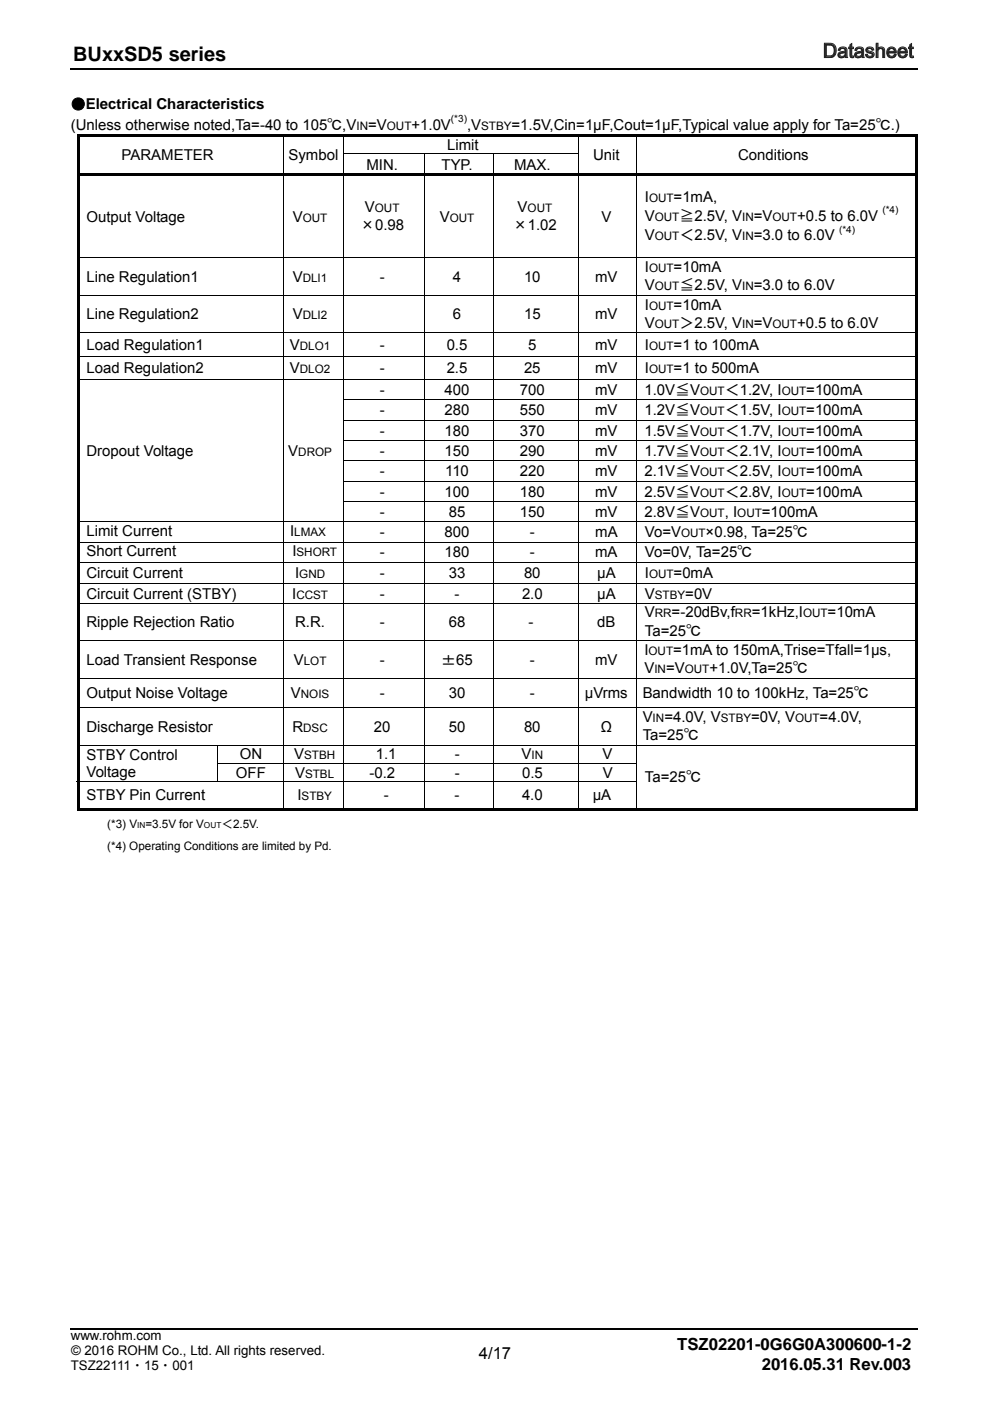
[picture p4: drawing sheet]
<svg xmlns="http://www.w3.org/2000/svg" width="210mm" height="297mm" viewBox="0 0 210 297" stroke-linecap="round" stroke-linejoin="round" font-family="sans-serif">
<defs><g id="words">
<text font-size="4.2" x="15.5" y="12.9">BUxxSD5 series</text>
<text font-size="4.2" fill="#231f20" x="174.5" y="12.2">Datasheet</text>
<g font-size="3.5">
<text x="143.7" y="286.3">TSZ02201-0G6G0A300600-1-2</text>
<text x="101.6" y="288.2">4/17</text>
<text x="161.6" y="290.5">2016.05.31 Rev.003</text>
</g>
<g font-size="3.2">
<text x="15" y="23.2">●Electrical Characteristics</text>
<text x="15" y="27.5">(Unless otherwise noted,Ta=-40 to 105℃,V</text>
<text x="78.1" y="27.5">=V</text>
<text x="87.3" y="27.5">+1.0V</text>
<text x="99.1" y="27.5">,V</text>
<text x="108.5" y="27.5">=1.5V,Cin=1μF,Cout=1μF,Typical value apply for Ta=25℃.)</text>
<text x="25.8" y="33.9">PARAMETER</text>
<text x="61.2" y="33.9">Symbol</text>
<text x="94.8" y="31.8">Limit</text>
<text x="125.8" y="33.9">Unit</text>
<text x="156.6" y="33.9">Conditions</text>
<text x="77.7" y="36">MIN.</text>
<text x="93.6" y="36">TYP.</text>
<text x="109" y="36">MAX.</text>
<text x="18.4" y="47">Output Voltage</text>
<text x="62.1" y="47">V</text>
<text x="77.4" y="45">V</text>
<text x="93.3" y="47">V</text>
<text x="109.8" y="45">V</text>
<text x="127.6" y="47">V</text>
<text x="136.8" y="42.9">I</text>
<text x="136.8" y="46.8">V</text>
<text x="142.9" y="42.9">=1mA,</text>
<text x="144.1" y="46.8">≧2.5V, V</text>
<text x="159.9" y="46.8">=V</text>
<text x="169.1" y="46.8">+0.5 to 6.0V</text>
<text x="76.4" y="48.8">×0.98</text>
<text x="108.8" y="48.8">×1.02</text>
<text x="136.8" y="50.9">V</text>
<text x="144.1" y="50.9">＜2.5V, V</text>
<text x="159.9" y="50.9">=3.0 to 6.0V</text>
<text x="18.4" y="59.7">Line Regulation1</text>
<text x="62.1" y="59.7">V</text>
<text x="80.5" y="59.7">-</text>
<text x="96.1" y="59.7">4</text>
<text x="111.1" y="59.7">10</text>
<text x="126.2" y="59.7">mV</text>
<text x="136.8" y="57.7">I</text>
<text x="142.9" y="57.7">=10mA</text>
<text x="136.8" y="65.6">I</text>
<text x="136.8" y="61.6">V</text>
<text x="142.9" y="65.6">=10mA</text>
<text x="144.1" y="61.6">≦2.5V, V</text>
<text x="159.9" y="61.6">=3.0 to 6.0V</text>
<text x="18.4" y="67.7">Line Regulation2</text>
<text x="62.1" y="67.7">V</text>
<text x="96.1" y="67.7">6</text>
<text x="111.1" y="67.7">15</text>
<text x="126.2" y="67.7">mV</text>
<text x="136.8" y="69.5">V</text>
<text x="144.1" y="69.5">＞2.5V, V</text>
<text x="159.9" y="69.5">=V</text>
<text x="169.1" y="69.5">+0.5 to 6.0V</text>
<text x="18.4" y="74.2">Load Regulation1</text>
<text x="61.5" y="74.2">V</text>
<text x="80.5" y="74.2">-</text>
<text x="94.7" y="74.2">0.5</text>
<text x="112" y="74.2">5</text>
<text x="126.2" y="74.2">mV</text>
<text x="136.8" y="74.2">I</text>
<text x="142.9" y="74.2">=1 to 100mA</text>
<text x="18.4" y="79.1">Load Regulation2</text>
<text x="61.5" y="79.1">V</text>
<text x="80.5" y="83.8">-</text>
<text x="80.5" y="79.1">-</text>
<text x="94.3" y="83.8">400</text>
<text x="94.7" y="79.1">2.5</text>
<text x="110.3" y="83.8">700</text>
<text x="111.1" y="79.1">25</text>
<text x="126.2" y="79.1">mV</text>
<text x="126.2" y="83.8">mV</text>
<text x="136.7" y="83.8">1.0V≦V</text>
<text x="136.8" y="79.1">I</text>
<text x="142.9" y="79.1">=1 to 500mA</text>
<text x="153.7" y="83.8">＜1.2V, I</text>
<text x="171" y="83.8">=100mA</text>
<text x="80.5" y="88.1">-</text>
<text x="94.3" y="88.1">280</text>
<text x="110.3" y="88.1">550</text>
<text x="126.2" y="88.1">mV</text>
<text x="136.7" y="88.1">1.2V≦V</text>
<text x="153.7" y="88.1">＜1.5V, I</text>
<text x="171" y="88.1">=100mA</text>
<text x="80.5" y="92.4">-</text>
<text x="94.3" y="92.4">180</text>
<text x="110.3" y="92.4">370</text>
<text x="126.2" y="92.4">mV</text>
<text x="136.7" y="92.4">1.5V≦V</text>
<text x="153.7" y="92.4">＜1.7V, I</text>
<text x="171" y="92.4">=100mA</text>
<text x="18.4" y="96.7">Dropout Voltage</text>
<text x="61.1" y="96.7">V</text>
<text x="80.5" y="96.7">-</text>
<text x="80.5" y="101">-</text>
<text x="94.3" y="96.7">150</text>
<text x="94.4" y="101">110</text>
<text x="110.3" y="101">220</text>
<text x="110.3" y="96.7">290</text>
<text x="126.2" y="101">mV</text>
<text x="126.2" y="96.7">mV</text>
<text x="136.7" y="101">2.1V≦V</text>
<text x="136.7" y="96.7">1.7V≦V</text>
<text x="153.7" y="96.7">＜2.1V, I</text>
<text x="153.7" y="101">＜2.5V, I</text>
<text x="171" y="96.7">=100mA</text>
<text x="171" y="101">=100mA</text>
<text x="80.5" y="105.3">-</text>
<text x="94.3" y="105.3">100</text>
<text x="110.3" y="105.3">180</text>
<text x="126.2" y="105.3">mV</text>
<text x="136.7" y="105.3">2.5V≦V</text>
<text x="153.7" y="105.3">＜2.8V, I</text>
<text x="171" y="105.3">=100mA</text>
<text x="18.4" y="113.7">Limit Current</text>
<text x="61.5" y="113.7">I</text>
<text x="80.5" y="113.9">-</text>
<text x="80.5" y="109.6">-</text>
<text x="94.3" y="113.9">800</text>
<text x="95.2" y="109.6">85</text>
<text x="110.3" y="109.6">150</text>
<text x="112.4" y="113.9">-</text>
<text x="126.2" y="109.6">mV</text>
<text x="126.2" y="113.9">mA</text>
<text x="136.7" y="109.6">2.8V≦V</text>
<text x="136.8" y="113.9">Vo=V</text>
<text x="149.7" y="113.9">×0.98, Ta=25℃</text>
<text x="153.7" y="109.6">, I</text>
<text x="161.6" y="109.6">=100mA</text>
<text x="18.4" y="118">Short Current</text>
<text x="62" y="118">I</text>
<text x="80.5" y="118.2">-</text>
<text x="94.3" y="118.2">180</text>
<text x="112.4" y="118.2">-</text>
<text x="126.2" y="118.2">mA</text>
<text x="136.8" y="118.2">Vo=0V, Ta=25℃</text>
<text x="18.4" y="122.6">Circuit Current</text>
<text x="62.6" y="122.6">I</text>
<text x="80.5" y="122.6">-</text>
<text x="95.2" y="122.6">33</text>
<text x="111.1" y="122.6">80</text>
<text x="126.7" y="122.6">µA</text>
<text x="136.8" y="122.6">I</text>
<text x="142.9" y="122.6">=0mA</text>
<text x="18.4" y="126.9">Circuit Current (STBY)</text>
<text x="62" y="126.9">I</text>
<text x="80.5" y="126.9">-</text>
<text x="96.4" y="126.9">-</text>
<text x="110.7" y="126.9">2.0</text>
<text x="126.7" y="126.9">µA</text>
<text x="136.8" y="130.9">V</text>
<text x="136.8" y="126.9">V</text>
<text x="142.5" y="130.9">=-20dBv,f</text>
<text x="145.3" y="126.9">=0V</text>
<text x="159.5" y="130.9">=1kHz,I</text>
<text x="175.5" y="130.9">=10mA</text>
<text x="18.4" y="133">Ripple Rejection Ratio</text>
<text x="62.6" y="133">R.R.</text>
<text x="80.5" y="133">-</text>
<text x="95.2" y="133">68</text>
<text x="112.1" y="133">-</text>
<text x="126.7" y="133">dB</text>
<text x="136.8" y="134.8">Ta=25℃</text>
<text x="18.4" y="140.9">Load Transient Response</text>
<text x="62.3" y="140.9">V</text>
<text x="80.5" y="140.9">-</text>
<text x="93.6" y="140.9">±65</text>
<text x="112.4" y="140.9">-</text>
<text x="126.2" y="140.9">mV</text>
<text x="136.7" y="138.9">I</text>
<text x="136.7" y="142.7">V</text>
<text x="141.3" y="142.7">=V</text>
<text x="142.8" y="138.9">=1mA to 150mA,Trise=Tfall=1µs,</text>
<text x="150.5" y="142.7">+1.0V,Ta=25℃</text>
<text x="18.4" y="148">Output Noise Voltage</text>
<text x="61.7" y="148">V</text>
<text x="80.5" y="148">-</text>
<text x="95.2" y="148">30</text>
<text x="112.4" y="148">-</text>
<text x="124.1" y="148">µVrms</text>
<text x="136.3" y="148">Bandwidth 10 to 100kHz, Ta=25℃</text>
<text x="18.4" y="155.1">Discharge Resistor</text>
<text x="62" y="155.1">R</text>
<text x="79.3" y="155.1">20</text>
<text x="95.2" y="155.1">50</text>
<text x="111.1" y="155.1">80</text>
<text x="127.4" y="155.1">Ω</text>
<text x="136.3" y="153.1">V</text>
<text x="140.9" y="153.1">=4.0V, V</text>
<text x="159.3" y="153.1">=0V, V</text>
<text x="173.8" y="153.1">=4.0V,</text>
<text x="18.4" y="161.1">STBY Control</text>
<text x="50.8" y="161">ON</text>
<text x="62.4" y="161">V</text>
<text x="79.7" y="161">1.1</text>
<text x="96.5" y="161">-</text>
<text x="110.6" y="161">V</text>
<text x="127.8" y="161">V</text>
<text x="136.3" y="157">Ta=25℃</text>
<text x="18.4" y="164.8">Voltage</text>
<text x="50" y="164.8">OFF</text>
<text x="62.6" y="164.8">V</text>
<text x="78.4" y="164.8">-0.2</text>
<text x="96.5" y="164.8">-</text>
<text x="110.7" y="164.8">0.5</text>
<text x="127.8" y="164.8">V</text>
<text x="136.8" y="165.8">Ta=25℃</text>
<text x="18.4" y="169.7">STBY Pin Current</text>
<text x="63.1" y="169.7">I</text>
<text x="81.4" y="169.7">-</text>
<text x="96.4" y="169.7">-</text>
<text x="110.7" y="169.7">4.0</text>
<text x="125.7" y="169.7">µA</text>
</g>
<g font-size="2.8">
<text x="15" y="284.2">www.rohm.com</text>
<text x="15.1" y="287.2">© 2016 ROHM Co., Ltd. All rights reserved.</text>
<text x="15" y="290.4">TSZ22111・15・001</text>
</g>
<g font-size="2.5">
<text x="75.6" y="27.5">IN</text>
<text x="82.1" y="27.5">OUT</text>
<text x="102.1" y="27.5">STBY</text>
<text x="64.2" y="47">OUT</text>
<text x="79.5" y="45">OUT</text>
<text x="95.4" y="47">OUT</text>
<text x="111.9" y="45">OUT</text>
<text x="137.7" y="42.9">OUT</text>
<text x="138.9" y="46.8">OUT</text>
<text x="157.4" y="46.8">IN</text>
<text x="163.9" y="46.8">OUT</text>
<text x="138.9" y="50.9">OUT</text>
<text x="157.4" y="50.9">IN</text>
<text x="64.2" y="59.7">DLI1</text>
<text x="137.7" y="57.7">OUT</text>
<text x="137.7" y="65.6">OUT</text>
<text x="138.9" y="61.6">OUT</text>
<text x="157.4" y="61.6">IN</text>
<text x="64.2" y="67.7">DLI2</text>
<text x="138.9" y="69.5">OUT</text>
<text x="157.4" y="69.5">IN</text>
<text x="163.9" y="69.5">OUT</text>
<text x="63.6" y="74.2">DLO1</text>
<text x="137.7" y="74.2">OUT</text>
<text x="63.6" y="79.1">DLO2</text>
<text x="137.7" y="79.1">OUT</text>
<text x="148.5" y="83.8">OUT</text>
<text x="165.8" y="83.8">OUT</text>
<text x="148.5" y="88.1">OUT</text>
<text x="165.8" y="88.1">OUT</text>
<text x="148.5" y="92.4">OUT</text>
<text x="165.8" y="92.4">OUT</text>
<text x="63.3" y="96.7">DROP</text>
<text x="148.5" y="96.7">OUT</text>
<text x="148.5" y="101">OUT</text>
<text x="165.8" y="96.7">OUT</text>
<text x="165.8" y="101">OUT</text>
<text x="148.5" y="105.3">OUT</text>
<text x="165.8" y="105.3">OUT</text>
<text x="62.4" y="113.7">LMAX</text>
<text x="144.5" y="113.9">OUT</text>
<text x="148.5" y="109.6">OUT</text>
<text x="156.4" y="109.6">OUT</text>
<text x="62.9" y="118">SHORT</text>
<text x="63.5" y="122.6">GND</text>
<text x="137.7" y="122.6">OUT</text>
<text x="62.9" y="126.9">CCST</text>
<text x="138.9" y="126.9">STBY</text>
<text x="138.9" y="130.9">RR</text>
<text x="155.9" y="130.9">RR</text>
<text x="170.3" y="130.9">OUT</text>
<text x="64.4" y="140.9">LOT</text>
<text x="137.6" y="138.9">OUT</text>
<text x="138.8" y="142.7">IN</text>
<text x="145.2" y="142.7">OUT</text>
<text x="63.8" y="148">NOIS</text>
<text x="64.3" y="155.1">DSC</text>
<text x="138.4" y="153.1">IN</text>
<text x="152.9" y="153.1">STBY</text>
<text x="168.6" y="153.1">OUT</text>
<text x="64.5" y="161">STBH</text>
<text x="112.7" y="161">IN</text>
<text x="64.7" y="164.8">STBL</text>
<text x="64" y="169.7">STBY</text>
<text x="22.8" y="175.5">(*3) V</text>
<text x="30.8" y="175.5">=3.5V for V</text>
<text x="47" y="175.5">＜2.5V.</text>
<text x="22.8" y="180.1">(*4) Operating Conditions are limited by Pd.</text>
</g>
<g font-size="2.1">
<text x="95.7" y="25.9">(*3)</text>
<text x="187.2" y="45.2">(*4)</text>
<text x="178" y="49.3">(*4)</text>
</g>
<g font-size="1.8">
<text x="29.1" y="175.5">IN</text>
<text x="43.2" y="175.5">OUT</text>
</g>
</g></defs>
<path d="M15 281.9h179.7" fill="none" stroke="#010202" stroke-width=".32"/>
<path d="M15 14.6h179.7" fill="none" stroke="#010202" stroke-width=".34"/>
<g fill="#000">
<path d="M16.3 28.4h.5v.5h-.5zM16.3 28.4h178.3v.5h-178.3zM16.3 28.9h.5v3.6h-.5zM16.3 32.5h.5v.6h-.5zM16.3 33.1h.5v3.6h-.5zM16.3 36.7h178.3v.6h-178.3zM59.9 32.5h.2v.6h-.2zM72.8 32.5h.1v.6h-.1zM89.9 32.5h.2v.6h-.2zM104.6 32.5h.2v.6h-.2zM122.6 32.5h.2v.6h-.2zM134.9 32.5h.2v.6h-.2z"/>
<path d="M194.1 28.4h.5v.5h-.5zM194.1 28.9h.5v3.6h-.5zM194.1 32.5h.5v.6h-.5zM194.1 33.1h.5v3.6h-.5zM16.3 37.3h.5v17.2h-.5zM194.1 37.3h.5v17.2h-.5zM16.3 54.7h.5v7.8h-.5zM16.3 62.7h.5v7.8h-.5zM16.3 70.6h.5v4.8h-.5zM194.1 54.7h.5v7.8h-.5zM194.1 62.7h.5v7.8h-.5zM194.1 70.6h.5v4.8h-.5z"/>
<path d="M16.3 75.6h.5v4.8h-.5zM16.3 80.6h.5v4.1h-.5zM16.3 84.7h.5v.2h-.5zM16.3 84.9h.5v4.1h-.5zM16.3 89h.5v.2h-.5zM16.3 89.2h.5v4.1h-.5zM16.3 93.3h.5v.2h-.5zM16.3 93.5h.5v4.1h-.5zM16.3 97.6h.5v.2h-.5zM59.9 84.7h.2v.2h-.2zM59.9 89h.2v.2h-.2zM59.9 93.3h.2v.2h-.2z"/>
<path d="M59.9 97.6h.2v.2h-.2zM194.1 75.6h.5v4.8h-.5zM194.1 80.6h.5v4.1h-.5zM194.1 84.9h.5v4.1h-.5zM194.1 89.2h.5v4.1h-.5zM194.1 93.5h.5v4.1h-.5zM16.3 97.8h.5v4.1h-.5zM16.3 101.9h.5v.2h-.5zM16.3 102.1h.5v4.1h-.5zM16.3 106.2h.5v.2h-.5zM16.3 106.4h.5v4.1h-.5zM16.3 110.7h.5v4.2h-.5z"/>
<path d="M16.3 115h.5v4.1h-.5zM59.9 101.9h.2v.2h-.2zM59.9 106.2h.2v.2h-.2zM194.1 97.8h.5v4.1h-.5zM194.1 102.1h.5v4.1h-.5zM194.1 106.4h.5v4.1h-.5zM194.1 110.7h.5v4.2h-.5zM194.1 115h.5v4.1h-.5zM16.3 119.3h.5v4.3h-.5zM16.3 123.8h.5v4h-.5zM16.3 128h.5v7.7h-.5zM194.1 119.3h.5v4.3h-.5z"/>
<path d="M194.1 123.8h.5v4h-.5zM194.1 128h.5v7.7h-.5zM16.3 135.9h.5v7.8h-.5zM16.3 143.9h.5v6h-.5zM16.3 150.1h.5v7.8h-.5zM194.1 135.9h.5v7.8h-.5zM194.1 143.9h.5v6h-.5zM194.1 150.1h.5v7.8h-.5zM16.3 158.1h.5v3.6h-.5zM16.3 161.7h.5v.2h-.5zM16.3 161.9h.5v3.7h-.5zM16.3 165.7h.5v6.2h-.5z"/>
<path d="M16.3 171.3h43.6v.6h-43.6zM59.9 171.3h12.9v.6h-12.9zM72.8 171.3h17.1v.6h-17.1zM89.9 171.3h14.7v.6h-14.7zM104.6 171.3h18v.6h-18zM122.6 171.3h12.3v.6h-12.3zM134.9 171.3h59.2v.6h-59.2zM194.1 158.1h.5v3.6h-.5zM194.1 161.7h.5v.2h-.5zM194.1 161.9h.5v3.7h-.5zM194.1 165.6h.5v.1h-.5zM194.1 165.7h.5v6.2h-.5z"/>
<path d="M194.1 171.3h.5v.6h-.5z"/>
</g>
<g fill="none" stroke="#000" stroke-width=".21">
<path d="M60 28.9v3.6M60 33.1v3.6M60 37.3v17.2M72.9 28.9v3.6M72.9 33.1v3.6M72.9 37.3v17.2M72.9 32.6h17M90 33.1v3.6M90 37.3v17.2M90.1 32.6h14.5M104.7 33.1v3.6M104.7 37.3v17.2"/>
<path d="M104.8 32.6h17.8M122.7 28.9v3.6M122.7 33.1v3.6M122.7 37.3v17.2M135 28.9v3.6M135 33.1v3.6M135 37.3v17.2M16.3 54.6h178.3M60 54.7v7.8M72.9 54.7v7.8M90 54.7v7.8M104.7 54.7v7.8"/>
<path d="M122.7 54.7v7.8M135 54.7v7.8M16.3 62.6h178.3M16.3 70.5h178.3M16.3 75.5h178.3M60 62.7v7.8M60 70.6v4.8M60 75.6v4.8M72.9 62.7v7.8M72.9 70.6v4.8M72.9 75.6v4.8M90 62.7v7.8"/>
<path d="M90 70.6v4.8M90 75.6v4.8M104.7 62.7v7.8M104.7 70.6v4.8M104.7 75.6v4.8M122.7 62.7v7.8M122.7 70.6v4.8M122.7 75.6v4.8M135 62.7v7.8M135 70.6v4.8M135 75.6v4.8M16.3 80.5h178.3"/>
<path d="M60 80.6v4.1M60 84.9v4.1M60 89.2v4.1M60 93.5v4.1M60 97.8v4.1M72.8 84.8h121.8M72.8 89.1h121.8M72.8 93.4h121.8M72.8 97.7h121.8M72.9 80.6v4.1M72.9 84.9v4.1M72.9 89.2v4.1"/>
<path d="M72.9 93.5v4.1M72.9 97.8v4.1M90 80.6v4.1M90 84.9v4.1M90 89.2v4.1M90 93.5v4.1M90 97.8v4.1M104.7 80.6v4.1M104.7 84.9v4.1M104.7 89.2v4.1M104.7 93.5v4.1M104.7 97.8v4.1"/>
<path d="M122.7 80.6v4.1M122.7 84.9v4.1M122.7 89.2v4.1M122.7 93.5v4.1M122.7 97.8v4.1M135 80.6v4.1M135 84.9v4.1M135 89.2v4.1M135 93.5v4.1M135 97.8v4.1M16.3 110.6h178.3M16.3 114.9h178.3"/>
<path d="M16.3 119.2h178.3M60 102.1v4.1M60 106.4v4.1M60 110.7v4.2M60 115v4.1M60 119.3v4.3M72.8 102h121.8M72.8 106.3h121.8M72.9 102.1v4.1M72.9 106.4v4.1M72.9 110.7v4.2M72.9 115v4.1"/>
<path d="M72.9 119.3v4.3M90 102.1v4.1M90 106.4v4.1M90 110.7v4.2M90 115v4.1M90 119.3v4.3M104.7 102.1v4.1M104.7 106.4v4.1M104.7 110.7v4.2M104.7 115v4.1M104.7 119.3v4.3M122.7 102.1v4.1"/>
<path d="M122.7 106.4v4.1M122.7 110.7v4.2M122.7 115v4.1M122.7 119.3v4.3M135 102.1v4.1M135 106.4v4.1M135 110.7v4.2M135 115v4.1M135 119.3v4.3M16.3 123.7h178.3M16.3 127.9h178.3M16.3 135.8h178.3"/>
<path d="M60 123.8v4M60 128v7.7M60 135.9v7.8M72.9 123.8v4M72.9 128v7.7M72.9 135.9v7.8M90 123.8v4M90 128v7.7M90 135.9v7.8M104.7 123.8v4M104.7 128v7.7M104.7 135.9v7.8"/>
<path d="M122.7 123.8v4M122.7 128v7.7M122.7 135.9v7.8M135 123.8v4M135 128v7.7M135 135.9v7.8M16.3 143.8h178.3M16.3 150h178.3M16.3 158h178.3M46.2 158.1v3.6M60 143.9v6M60 150.1v7.8"/>
<path d="M60 158.1v3.6M72.9 143.9v6M72.9 150.1v7.8M72.9 158.1v3.6M90 143.9v6M90 150.1v7.8M90 158.1v3.6M104.7 143.9v6M104.7 150.1v7.8M104.7 158.1v3.6M122.7 143.9v6M122.7 150.1v7.8"/>
<path d="M122.7 158.1v3.6M135 143.9v6M135 150.1v7.8M135 158.1v3.6M16.3 165.7h118.8M46.1 161.8h89M46.2 161.9v3.7M60 161.9v3.7M60 165.7v5.6M72.9 161.9v3.7M72.9 165.7v5.6M90 161.9v3.7"/>
<path d="M90 165.7v5.6M104.7 161.9v3.7M104.7 165.7v5.6M122.7 161.9v3.7M122.7 165.7v5.6M135 161.9v3.7M135 165.7v5.6"/>
</g>
<use href="#words"/>
</svg>
